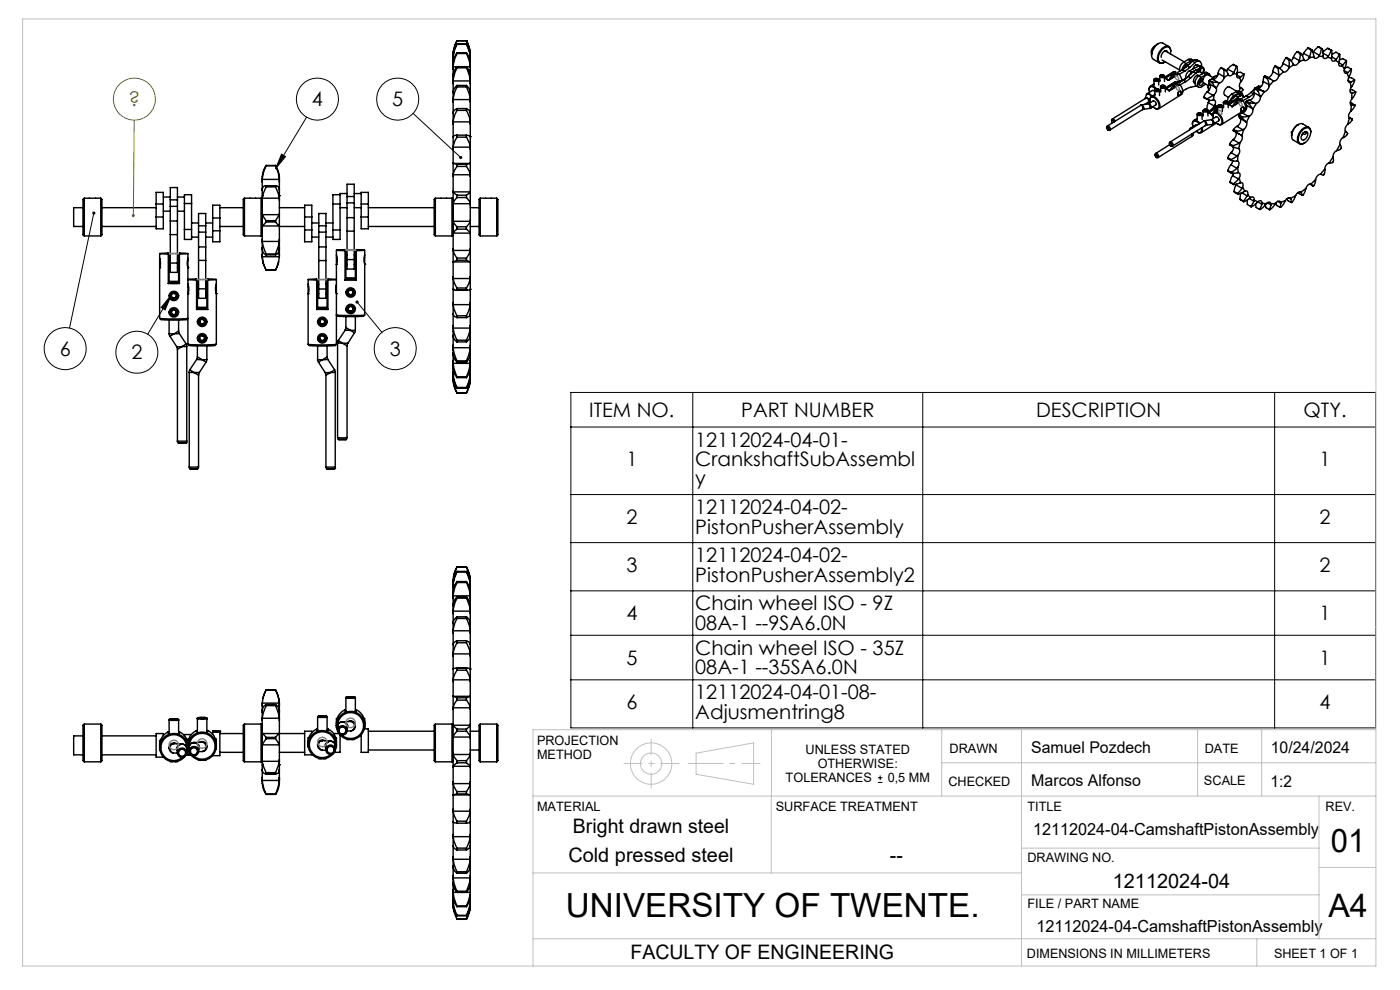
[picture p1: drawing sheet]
<svg xmlns="http://www.w3.org/2000/svg" width="297mm" height="210mm" viewBox="0 0 297 210" stroke-linecap="round" stroke-linejoin="round" font-family="sans-serif">
<defs><g id="words">
<text font-size="7.1" x="120" y="194.5">UNIVERSITY OF TWENTE.</text>
<g font-size="6.9">
<text x="282.3" y="180.7">01</text>
<text x="281.8" y="194.5">A4</text>
</g>
<text font-size="4.2" fill="#808000" x="27.3" y="22.5">?</text>
<g font-size="4.2">
<text x="66.2" y="22.5">4</text>
<text x="83.2" y="22.5">5</text>
<text x="12.7" y="75.4">6</text>
<text x="27.9" y="76.2">2</text>
<text x="82.7" y="75.4">3</text>
<text x="125" y="88.4">ITEM NO.</text>
<text x="157.3" y="88.4">PART NUMBER</text>
<text x="219.8" y="88.4">DESCRIPTION</text>
<text x="276.5" y="88.4">QTY.</text>
<text x="147.5" y="94.7">12112024-04-01-</text>
<text x="132.9" y="98.9">1</text>
<text x="147.5" y="98.9">CrankshaftSubAssembl</text>
<text x="279.9" y="98.9">1</text>
<text x="147.5" y="103">y</text>
<text x="132.9" y="111.1">2</text>
<text x="147.5" y="109.1">12112024-04-02-</text>
<text x="147.5" y="113.2">PistonPusherAssembly</text>
<text x="279.9" y="111.1">2</text>
<text x="147.5" y="119.3">12112024-04-02-</text>
<text x="132.9" y="121.3">3</text>
<text x="147.5" y="123.4">PistonPusherAssembly2</text>
<text x="279.9" y="121.3">2</text>
<text x="132.9" y="131.6">4</text>
<text x="147.5" y="129.5">Chain wheel ISO - 9Z</text>
<text x="279.9" y="131.6">1</text>
<text x="147.5" y="133.6">08A-1 --9SA6.0N</text>
<text x="132.9" y="141">5</text>
<text x="147.5" y="138.9">Chain wheel ISO - 35Z</text>
<text x="147.5" y="143">08A-1 --35SA6.0N</text>
<text x="279.9" y="141">1</text>
<text x="147.5" y="148.4">12112024-04-01-08-</text>
<text x="132.9" y="150.4">6</text>
<text x="147.5" y="152.5">Adjusmentring8</text>
<text x="279.9" y="150.4">4</text>
<text x="121.5" y="176.6">Bright drawn steel</text>
<text x="120.6" y="182.9">Cold pressed steel</text>
<text x="188.8" y="182.9">--</text>
<text x="236.1" y="188.3">12112024-04</text>
<text x="133.8" y="203.4">FACULTY OF ENGINEERING</text>
</g>
<g font-size="3.5">
<text x="219.2" y="177.1">12112024-04-CamshaftPistonAssembly</text>
<text x="219.9" y="197.6">12112024-04-CamshaftPistonAssembly</text>
</g>
<g font-size="3.4">
<text x="218.8" y="159.7">Samuel Pozdech</text>
<text x="269.6" y="159.7">10/24/2024</text>
<text x="218.8" y="166.7">Marcos Alfonso</text>
<text x="269.5" y="166.9">1:2</text>
</g>
<g font-size="2.7">
<text x="113.9" y="158">PROJECTION</text>
<text x="113.9" y="161">METHOD</text>
<text x="170.9" y="159.9">UNLESS STATED</text>
<text x="201.4" y="159.7">DRAWN</text>
<text x="255.6" y="159.6">DATE</text>
<text x="166.7" y="165.9">TOLERANCES</text>
<text x="173.5" y="162.9">OTHERWISE:</text>
<text x="188.3" y="165.9">0,5 MM</text>
<text x="201.2" y="166.6">CHECKED</text>
<text x="255.4" y="166.6">SCALE</text>
<text x="113.9" y="172">MATERIAL</text>
<text x="164.6" y="172">SURFACE TREATMENT</text>
<text x="218" y="172">TITLE</text>
<text x="281.2" y="172">REV.</text>
<text x="218" y="182.9">DRAWING NO.</text>
<text x="218" y="192.7">FILE / PART NAME</text>
<text x="217.9" y="203.2">DIMENSIONS IN MILLIMETERS</text>
<text x="270.3" y="203.2">SHEET 1 OF 1</text>
</g>
</g></defs>
<g fill="none" stroke="#000" stroke-width=".3">
<path d="M96.1 17.7v2M96.1 14.7v1.7M96.1 12.7v1.3M96.1 11.8v1M96.1 11.3v.5M96.1 12.2v.5M96.1 14.2v.5M96.1 17.2v.5M96.1 17.2h3.7M96.1 14.2h3.7M96.1 12.2h.3M96.1 11.3h.1"/>
<path d="M96.3 10.2l-.2 1.6M96.9 18.1v.3M96.9 18.4l-.4 1.1-.4 1.6M96.9 18.1a3.3 3.3 0 0 0-.8 3v.5M96.9 14.4v-.3a4.2 4.2 0 0 0-.8 3v.6M96.9 14.4l-.4 1-.4 1.8M96.9 11.2a4.3 4.3 0 0 0-.8 2.8v.7M96.9 11.2v.2M96.9 11.4l-.4 1-.4 1.8M96.9 9.3a4.9 4.9 0 0 0-.8 3v.4M96.9 9.3v.1M96.9 9.4l-.4 1-.4 1.8"/>
<path d="M96.9 8.6l-.4 1-.4 1.7M96.9 8.6h.1M96.9 8.6l-.5 1.1M96.9 18.4h2.1M96.9 18.1h2.1M96.9 14.4h2.1M96.9 11.4h2.1M96.9 11.2h2.1M96.9 9.4h2.1M96.9 9.3h2.1M96.9 8.6h2.1M99 8.6l.5 1.3"/>
<path d="M99 18.4l.6 1.7 .2 1M99 18.1v.3M99 18.1a3 3 0 0 1 .8 2.8v.7M99 14.4l.6 1.7 .2 1.1M99 14.4v-.3a4.2 4.2 0 0 1 .8 3v.6M99 11.4l.6 1.6 .2 1.2M99 11.2v.2M99 11.2a3.7 3.7 0 0 1 .8 2.4M99 9.4l.6 1.7 .2 1.1M99 9.3v.1M99 9.3a5 5 0 0 1 .8 3v.4M99 8.6l.6 1.6 .2 1.1"/>
<path d="M99 8.6h.1M99.5 12.2h.3M99.6 10.2l.2 1.6M99.7 11.3h.1M99.8 17.2v.5M99.8 17.7v2M99.8 14.2v2.2M99.8 12.2v.5M99.8 12.7v1.3M99.8 11.3v.5M99.8 11.8v1M243.4 19.9l-.2 .2"/>
<path d="M243.4 19.9h.3M243.7 19.9l.3 .2 .1 .5M243.7 19.9l-.5 .2M243.7 19.9l.5 .3v.3M244.8 17v1.1M244.8 17.8l-.7 .5M244.8 16.8a.47 .47 0 0 1 .6-.2 .47 .47 0 0 1 .3 .5 .48 .48 0 0 1-.5 .2 .48 .48 0 0 1-.4-.5zM244.9 16.9a.41 .41 0 0 1 .4-.3 .41 .41 0 0 1 .3 .4l-.3 .1zM245 19.5l-.5-.3-1.1 .7M245 19.2v1.1M245 19a.48 .48 0 0 1 .6-.2 .48 .48 0 0 1 .3 .5 .48 .48 0 0 1-.6 .2 .48 .48 0 0 1-.3-.5zM245 19.1a.41 .41 0 0 1 .5-.2 .41 .41 0 0 1 .3 .3l-.4 .2z"/>
<path d="M245.1 9.8a1.34 1.34 0 0 0-.8 1.6M245.2 18.9a.76 .76 0 0 0-.7-.5 .76 .76 0 0 0-.7 .4l.1 .8M245.3 16.7l-.3 .1v.2l.3 .1M245.3 16.7l.2 .1v.2l-.2 .1M245.3 16.7v.4M245.4 18.9a.94 .94 0 0 0-1.5-.4l-.1 .5M245.5 18.9l.2 .1v.2l-.2 .1M245.5 18.9l-.3 .1v.2l.3 .1M245.5 18.9v.4M245.7 9.3a2.88 2.88 0 0 0-1.4 2.4M245.8 16.9v1.2M246 19.1v1.2"/>
<path d="M246 16.2l.1 1.1M246.1 17l-.3 .2M246.1 16l.3-.1 .5 .1a.48 .48 0 0 1-.3 .5 .48 .48 0 0 1-.6-.3zM246.2 16a.37 .37 0 0 1 .4-.2 .37 .37 0 0 1 .2 .5 .37 .37 0 0 1-.4 .1 .37 .37 0 0 1-.2-.4zM246.2 18.4v1.1M246.2 19.3l-.2 .1M246.3 18.2a.46 .46 0 0 1 .5-.2 .46 .46 0 0 1 .3 .5 .46 .46 0 0 1-.5 .2 .46 .46 0 0 1-.3-.5zM246.3 16l-.1 .1 .2 .2M246.3 16l.1 .3M246.4 16.3h.3M246.5 12.7l3.7 2.1M246.5 18.2h.3"/>
<path d="M246.5 18.2l-.1 .2 .2 .1h.2M246.5 18.2l.1 .3M246.6 15.9l-.3 .1M246.6 15.9l.2 .2-.1 .2M246.6 15.9l.1 .4M246.8 18.2l.2 .1-.2 .2M246.8 18.2v.3M247 16.1l.1 1.2M247.2 10.8l4 2.3M247.2 18.8l.8 .5M247.2 18.4v1.1M247.2 10.8h.1"/>
<path d="M247.4 16.7l.5 .3M247.5 18.9l.6 .4M247.7 11.1v-.1a.54 .54 0 0 0-.5-.3 .54 .54 0 0 0-.5 .4l-.3 .5-.1 .6M247.9 17h.1M247.9 9.9l-1.2-.7a1.75 1.75 0 0 0-2 1.1 1.73 1.73 0 0 0 0 2.3l1.3 .7M248 19.3h.1M248.3 11.4a.93 .93 0 0 0-.1-1.1 .93 .93 0 0 0-1-.3 2.45 2.45 0 0 0-1.2 3.2l.6 .2 .6-.3M248.4 10.9a.92 .92 0 0 0-.6-1.1 .92 .92 0 0 0-1.1 .4 2.52 2.52 0 0 0-.9 3.1l.4 .1 .9-.2M248.7 16l-.7 .9M248.7 16l.4 .3M248.9 18.2l-.7 .9M248.9 18.2l.4 .3"/>
<path d="M249.2 15.2l-2.2 1.2M249.2 15.2h.1M249.2 15.2l-2.2 1.4 .9 .4M249.2 15.2v.5v-.4M249.2 15.2v.1M249.2 15.3l-2 1.3M249.4 17.4l-2.2 1.3M249.4 17.4h.1M249.4 17.4l-2.2 1.4M249.4 17.4v.2M249.4 17.6l-2 1.2M249.4 17.4v.5v-.3"/>
<path d="M249.9 17.2l.3-.1 .2 .2a.44 .44 0 0 0-.5 0 .44 .44 0 0 0-.2 .5zM250 15.7l-2.1 1.3M250 15.7h.1M250.1 15.7l.4 .6 .3 .8M250.1 19.5l.2-.1a.45 .45 0 0 1 .3 .4 .45 .45 0 0 1-.4 .4l-.3-.1zM250.2 17.9a1.65 1.65 0 0 1 .4 2.1l-4.8 3.1M250.2 17.9l-2.2 1.4M250.2 17.9l-2.1 1.4M250.3 17.1h.1M250.4 19.4h.1M250.6 19.6v-.1a.46 .46 0 0 0-.7 0 .46 .46 0 0 0 0 .7h.1M250.9 14.8l.5 .3"/>
<path d="M250.9 14.8l-2.2 1.2M251 17l.6 .3M251 17l-2.1 1.2M251.1 13.2a1.72 1.72 0 0 0-.8 1.9M251.1 13.2l.5 .3M251.2 14.2l-.1 .1M251.4 14l-.3 .5M251.4 14l-.1 .3-.2 .3M251.4 15.1l-1.2 .7M251.5 14l.1 .2M251.6 17.3l-1.3 .7M251.6 16.6l-.8 .5"/>
<path d="M251.6 13.5l-.4 .4-.4 .9M251.9 14l-1 .8M251.9 14l.5 .3M252.1 16.2l-1.1 .8M252.1 12.6l.4-.1 .7 .3-.6 .1M252.1 16.2l.5 .3M252.1 12.6l.5 .3M252.1 12.6l-1 .6M252.1 13.8l-.3-.1-.3 .3-.5 .6M252.3 15.1a1.42 1.42 0 0 0-.7 1.5M252.3 15.1l.5 .2M252.4 14.3l-1 .8"/>
<path d="M252.5 13.4l-.1 .1M252.6 16.5l-1 .8M252.6 12.9l-1 .6M252.7 15.6l-.1 .2M252.8 15.3l-.6 .8M253 13l.5 .3M253 13l-1.1 1M253.2 15.2l.5 .3M253.2 15.2l-1.1 1M253.2 17.3l.3 .2M253.3 15.1l-.5 .2M253.5 12.7l-.5 .3"/>
<path d="M253.5 12.7h.4l.6 .3M253.5 12.7l.5 .3M253.5 13.3l-1.1 1M253.6 14.9l-.4 .3M253.6 14.9h.5l.6 .4M253.6 14.9l.6 .3M253.7 15.5l-1.1 1M253.8 13.8l.4 .2M253.8 18.2l-1.6 .4-1.3 .7M253.9 16l.3 .1M254 16h.1M254 13l-.5 .3"/>
<path d="M254 13a.77 .77 0 0 1 .8 .3 .77 .77 0 0 1 .1 .8M254.2 15.2l-.5 .3M254.2 15l.6-.5a.42 .42 0 0 1 .5 .1 .42 .42 0 0 1 0 .5l-.3 .6v-.2a.59 .59 0 0 0-.8-.3M254.2 14h.4l.6 .3M254.2 14l.6 .3M254.2 14l-1.9 1.1M254.3 14a.61 .61 0 0 0-.7-.3 .61 .61 0 0 0-.4 .6l-.2 .3M254.3 16.1a1.5 1.5 0 0 0-.5 2.1l.5 .3M254.3 16.1l.5 .3M254.4 16a1.02 1.02 0 0 0-1 .5 1.02 1.02 0 0 0 0 1.1h.1M254.4 14.7l-.1 .3M254.5 14.7l-.1 .4"/>
<path d="M254.5 14.7h.1M254.5 14.6l.2 .1-.1 .5M254.6 17.1l-.1 .2M254.7 17l-.3 .4M254.8 14.3h.3l.3 .2v.4l-.2 .6M254.8 16.9a.39 .39 0 0 1 .1 .5 .39 .39 0 0 1-.5 .2M254.8 14.3l-1.2 .6M254.8 16.4a1.45 1.45 0 0 0-.5 2.1h.4l1.1-.7M255.3 16.7a.94 .94 0 0 0-.8 1.4h.3l.5-.5M255.3 15.5l.6-.2 .6 .4M255.3 15.5l.5 .3M255.3 15.5l-1 .6"/>
<path d="M255.4 17.6l1 .6M255.8 15.8a.53 .53 0 0 1 .6-.2 .53 .53 0 0 1 .4 .5M255.8 15.8l-1 .6M256.1 19.5l-.7 1.1M256.1 19.5l1.3 .7M256.5 17.7l-.2 .6 .1 .9M256.5 17.7l-.2 1M256.5 17.2v.4l.1 .2M256.5 17.2l.7 .4M256.6 17l-.1 .2M256.6 17l.7 .5M256.6 17.8a1.31 1.31 0 0 1-.5 1.7"/>
<path d="M256.6 17.8l1.3 .8M257.2 17.6l.7 1M257.2 16.8h-.3l-.3 .2M257.2 16.8l1.3 .8M257.3 17.5l-.1 .1M257.3 17.5l1.2 .1M257.4 16.5l-1-.6a1.14 1.14 0 0 0-1 1.7M257.9 18.6l.1 .1M258 18.7a1.28 1.28 0 0 1-.4 1.4M258.3 16l-.8 .4-.5 .4 .7-.6M258.4 15.5a1.27 1.27 0 0 1-1.2 1.3M258.4 15.5l1.3 .8"/>
<path d="M258.5 17.6h.2M258.7 17.6l-.7 1.1M259 14.4l-.4 .6-.2 .5M259 14.4l.1-.1 .7 .4M259 14.4l.7 .4M259.6 16.5a1.44 1.44 0 0 1-.9 1.1M259.7 16.3l-.1 .2M259.7 14.8v1.5M259.8 14.7l-.1 .1M259.8 14.7l.5 .5 .3 .7M260.5 14.7l-.4 .4M260.5 14.7l1.3 .7"/>
<path d="M260.6 15.9l-1 .6M261.3 20l-.7 .6-.2 .9M261.3 20l.5 .3M261.6 15.6a.64 .64 0 0 1-1 .3M261.6 15.6l.8 .2M261.6 13.7l-.7 .4-.4 .6M261.6 13.7l.8 .4M261.6 13.7l.7 .4M261.8 15.4l-.2 .2M262.3 19.4l.4-.1 .7 .4M262.3 19.4l.5 .3M262.3 19.4l-1 .6"/>
<path d="M262.3 14.1h.1M262.3 14.1l-.5 1.3M262.4 15.8a.46 .46 0 0 0 0 .6 .46 .46 0 0 0 .6 .1M262.4 19.4l-1.6-.9a1.15 1.15 0 0 0-.9 1.7l.7 .5M262.4 15.9l.8 .5M262.4 14.1l.1 .7-.1 1M262.5 15.4l.7-.1 .7 .4M262.6 20l-.5 .3M262.6 20h.5l.6 .3M262.6 20l.6 .3M262.8 19.7h.6l.3 .6M262.8 19.7l-1 .6"/>
<path d="M262.9 20l.4 .1M263 16.5l.2 .9M263 18.4l.5 .4M263 18.6l.2 .1M263.1 18.7h.1M263.1 18.7l-.2 .7M263.2 16.4l-.2 .1M263.2 17.4a1.01 1.01 0 0 0-.1 1.3M263.2 18.7l.4 .1 .1 .2-.4 .6M263.9 15.7v.1a2.32 2.32 0 0 1-.7 1.6M263.9 15.7l-.7 .7M265.4 19.6l-1 .7"/>
<path d="M265.4 19.6l.5 .3M265.9 19.9l-1 .8M266 19l-.1 .1M266.1 19.7a1.36 1.36 0 0 1-1.1 1.5M266.1 19.7l1.2 .7M266.1 19.7l-.2 .2M266.1 18.9l-.7 .7M266.1 18.8v.9M266.1 18.8l.7 .5M266.3 18.7h.5M266.3 18.7l-.2 .1M266.3 18.7l.7 .3"/>
<path d="M266.8 18.7l1.3 .7M266.8 19.3l.5 1.1M267 19l-.2 .3M267 19l1.1 .4M267 18.3l-.5 .3M267 18.3h.5M267 18.3l.4 .2M268 17.3a1.28 1.28 0 0 1-1.2 1.4M268 17.3l1.2 .7M268.1 19.4h.2M268.2 16.3l-.2 1M268.2 16.3l.7 .4"/>
<path d="M268.3 19.4l-.9 1.2M268.4 16.1l.1 .1M268.4 16.1l-.2 .2M268.4 16.1l1.2 .7M268.9 16.7l.3 1.3M268.9 16.7l.2-.2 1 .6M269.2 18.2a1.35 1.35 0 0 1-.9 1.2M269.2 18v.2M270 15.2a1.39 1.39 0 0 1-1 1.2M270 15.2l1.3 .7M270.2 17.2h.1M270.2 17.2l-1 1"/>
<path d="M270.4 14.1l-.4 1.1M270.4 14.1l.2-.1 .7 .3M270.4 14.1l.7 .4M271.1 14.5l.2 1.4M271.3 16.1a1.14 1.14 0 0 1-1.1 1.1M271.3 15.9v.2M271.3 14.3l-.2 .2M271.3 14.3l1 1M272.2 13.4l-.2 .5-.5 .6M272.2 13.4l1.3 .8M272.3 15.3l-1 .8M272.8 12.3l-.6 1.1"/>
<path d="M272.8 12.3l.1-.1 .7 .4M272.8 12.3l.7 .4M273.4 14.4a1.1 1.1 0 0 1-1.1 .9M273.5 12.7v1.5M273.5 14.2l-.1 .2M273.6 12.6l-.1 .1M273.6 12.6l.8 1.1M274.4 12.1l-.5 .8M274.4 12.1l1.3 .8M274.4 13.7l-1 .7M275.1 11l-.7 1.1M275.1 11l.2-.1 .7 .5"/>
<path d="M275.1 11l.7 .4M275.6 13.1a.81 .81 0 0 1-1.2 .6M275.7 12.9l-.1 .2M275.8 11.4l-.1 1.5M276 11.4h-.2M276 11.4l.6 1.3M276.5 11.3l-.2 .5M276.5 11.3l1.3 .8M276.6 12.7l-1 .4M277.5 10.2l-1 1.1M277.5 10.2l.8 .4M277.5 10.2l.7 .4"/>
<path d="M277.7 12.3a.69 .69 0 0 1-1.1 .4M277.8 12.1l-.1 .2M278.2 10.6l-.4 1.5M278.3 10.6h-.1M278.3 10.6l.4 1.5M278.6 11v.1M278.6 11l1.3 .7M278.7 12.1l-1 .2M279.6 9.9l-1 1.1M279.6 9.9l.9 .5M279.6 9.9l.8 .5M279.8 12a.59 .59 0 0 1-.5 .4 .59 .59 0 0 1-.6-.3"/>
<path d="M279.8 12h.9M279.9 11.7l-.1 .3M280.4 10.4l-.5 1.3M280.4 10.4h.1M280.5 10.4l.2 1.6M280.7 12a.5 .5 0 0 0 .4 .4 .5 .5 0 0 0 .5-.3M280.7 11.3l1.1 .6M281.6 12.1l.9 .3M281.7 10.3l-1 .7M281.7 10.3l.8 .4M281.7 10.3l.7 .3M281.8 11.9l-.2 .2"/>
<path d="M282.4 10.6l-.6 1.3M282.4 10.6l.1 .1M282.5 12.4a.45 .45 0 0 0 .2 .6 .45 .45 0 0 0 .6-.2M282.5 10.7v1.7M282.5 12.1l1 .5M283.3 12.8l.7 .5M283.5 12.6l-.2 .2M284 13.3a.48 .48 0 0 0 .1 .6 .48 .48 0 0 0 .6 0M284 13.3l.9 .5M284.1 11.5l-.6 1.1M284.1 11.5l.1 .7-.2 1.1M284.1 11.5l-.7-.4-.8 .5"/>
<path d="M284.2 12.7l.7-.3 .7 .4M284.7 13.9l.5 .7M284.9 13.8l-.2 .1M285.2 15l.7 .4M285.2 14.6a.53 .53 0 0 0-.1 .7 .53 .53 0 0 0 .7 .2M285.3 14.4l.6-.2 .7 .5M285.3 14.4l-.1 .2M285.6 12.8l-.7 1M285.6 12.8v.7l-.3 .9M285.8 15.5l.3 .9M285.9 15.4l-.1 .1M286 17.1l.6 .3"/>
<path d="M286.1 16.4a.61 .61 0 0 0-.2 .7 .61 .61 0 0 0 .5 .4M286.1 16.5h.5l.7 .4M286.4 17.5l.2 1M286.5 19h.4l.7 .5M286.5 19.5l.4 .3M286.6 18.5a.76 .76 0 0 0 .2 1.3M286.6 14.7l-.7 .7M286.6 14.7v.7l-.5 1M286.6 17.4l-.2 .1M286.8 19.8v1.2M286.8 19.8h.1M287.3 16.9l-.7 .5"/>
<path d="M287.3 16.9l-.1 .7-.6 .9M287.6 19.5l-.7 .3M287.6 19.5l-.2 .6-.6 .9M55.6 38.6v1.8M55.6 38.1v.5M55.6 38.1h3.7M56.3 39.4a1.27 1.27 0 0 0-.7 1.7v1.4M56.4 39.4h2.1M56.4 39.4v.2M56.4 39.6l-.8 2.4M56.4 35.1a6.2 6.2 0 0 0-.8 3.3v.2M56.4 35.1v.1"/>
<path d="M56.4 35.2l-.5 1.4-.3 1.5M56.4 39.6h2.1M56.4 35.2h2.1M56.4 35.1h2.1M58.5 39.4v.2M58.5 39.6l.8 2.4M58.5 35.1v.1M58.5 35.1a6.6 6.6 0 0 1 .8 3.5M58.5 35.2l.5 1.3 .3 1.6M58.6 39.4a1.27 1.27 0 0 1 .7 1.7v1.4M59.3 38.1v.5M59.3 38.6v1.8"/>
<path d="M96.1 34.6v2.8M96.1 37.4v3.2M96.1 29v2.6M96.1 31.6v3M96.1 26.3v2.7M96.1 24v2.3M96.1 21.6v2.4M96.1 21.1v.5M96.1 25.9v.4M96.1 29h.1M96.1 31.2v.4M96.1 34.6v.1"/>
<path d="M96.1 37.1v.3M96.1 37.1h3.7M96.1 31.2h3.7M96.1 25.9h3.7M96.1 21.1h3.7M96.2 34.7h3.5l-.7 .1M96.2 34.7l.7 .1M96.9 34.8v.5M96.9 35.3l-.4 .7-.4 1.1M96.9 28.7l-.8 .3M96.9 28.7v.4M96.9 29.1l-.4 .8-.4 1.3"/>
<path d="M96.9 23.4l-.4 .9-.4 1.6M96.9 23a1.02 1.02 0 0 0-.8 1M96.9 23v.4M96.9 34.8h2.1M96.9 35.3h2.1M96.9 28.7h2.1M96.9 29.1h2.1M96.9 23.4h2.1M96.9 23h2.1M99 35.3l.6 1.1 .2 .7M99 34.8v.5M99 29.1l.6 1.3 .2 .8"/>
<path d="M99 28.7v.4M99 28.7l.8 .3M99 23.4l.6 1.5 .2 1M99 23v.4M99 23a.98 .98 0 0 1 .8 1M99.8 37.1v.3M99.8 34.6v2.8M99.8 37.4v3.2M99.8 29h.1M99.8 31.2v.4M99.8 29v2.6M99.8 31.6v3"/>
<path d="M99.8 25.9v.4M99.8 26.3v2.7M99.8 24v2.3M99.8 21.1v.5M99.8 21.6v2.4M99.8 34.6v.1M234.8 27a.32 .32 0 0 1 .4 .1 .32 .32 0 0 1-.1 .5zM234.8 27.1v-.1a.36 .36 0 0 1 .5 0 .36 .36 0 0 1 .1 .4l-.1 .2h-.2M234.9 26.7l-.1 .4M235.1 27.6h.3M235.8 25.6l.1-.2h.2l.3 .4-.3-.3h-.3l.2 .5M235.8 25.6h.1"/>
<path d="M236 25.3l-.2 .3M242 22.3l-7.1 4.4a.56 .56 0 0 1 .5 .3 .56 .56 0 0 1 0 .6M242 22.3h.3M242.2 22.3h-.2M242.2 22.3h.1M242.3 22.3l.1 .9M242.3 22.3l.4 .6-.2 .3M242.4 23.2l-7 4.4M242.5 23.2h-.1M242.9 20.9l-6.9 4.4h.3l.3 .4M243.2 20.1l-.3 .8M243.3 20.8l-.4 .1"/>
<path d="M243.3 20.8l.4 .5-.1 .4M243.3 20.8l.4 .2 .1 .4M243.3 20.8h-.2l-.2 .1M243.6 22l.2 .1M243.6 21.7l-.8 .4M243.6 22l-1.4 .3M243.7 22l1-.6a.6 .6 0 0 1 .5 .9l-1.1 .6M243.7 22l.1 .1M243.7 22h-.1M243.8 21.4l-.2 .3M243.8 22.1l.1 .9M243.8 22.1l.4 .4-.1 .4"/>
<path d="M243.9 21.2a.71 .71 0 0 1 .5-.8 .71 .71 0 0 1 .9 .4 1.91 1.91 0 0 1 .6 2.2l-.3 .1-.6-.1M243.9 21l-.1 .4M243.9 23l-1.4 .2M244.1 21.8l-.1-.2a.65 .65 0 0 1 .2-.9 .65 .65 0 0 1 .9 .2 1.77 1.77 0 0 1 .6 2.1h-.6l-.5-.4M244.1 20.6h.1M244.1 22.9l-.2 .1M245 32.9v-.1a.4 .4 0 0 1 .5 .1 .4 .4 0 0 1 0 .5h-.1M245 32.9h.1M245 20l-.8 .5M245.1 32.7a.4 .4 0 0 1 .4 .3 .4 .4 0 0 1-.1 .4l-.4-.4zM245.2 32.6l-.2 .3M245.2 32.6a.6 .6 0 0 1 .5 .8"/>
<path d="M245.3 33.4h.1M245.4 33.4h.3M248.1 30.4a.35 .35 0 0 1 .5 .1 .35 .35 0 0 1-.1 .5l-.4-.4zM248.1 30.4v-.1a.4 .4 0 0 1 .5 .2 .4 .4 0 0 1-.1 .5h-.1M248.1 30.4v.1M248.1 30.7l-2.9 1.9M248.2 30.1a.58 .58 0 0 1 .6 .9M248.3 30.1l-.2 .3M248.4 30.9v.1M248.4 31h.4M252.4 27.4l-.1 .1M252.6 27.2l-.2 .2"/>
<path d="M252.6 27.2h.3M252.8 28.5v.5M252.8 29l-7.1 4.4M252.9 27.2l-.5 .2M252.9 27.2h.1M252.9 28.4l.1 .3M253 28.7l-.2 .3M253.2 28.2l-.2 .5M254 26.6l-.3-.1-1.1 .7M254 24.2v1.2M254 25.1l-.8 .5M254 24.1a.48 .48 0 0 1 .6-.2 .48 .48 0 0 1 .3 .5 .48 .48 0 0 1-.5 .2 .48 .48 0 0 1-.4-.5z"/>
<path d="M254.1 24.1a.38 .38 0 0 1 .4-.2 .38 .38 0 0 1 .3 .4 .39 .39 0 0 1-.4 .1 .39 .39 0 0 1-.3-.3zM254.2 24.1l.3-.1 .2 .1v.2l-.2 .1-.3-.1zM254.4 26.3a.8 .8 0 0 0-.6-.6 .8 .8 0 0 0-.8 .4l.1 .8M254.5 24v.4M254.6 26.2a.97 .97 0 0 0-1.6-.4v.5M254.8 27.2a.65 .65 0 0 1-.1 .9 .65 .65 0 0 1-.9-.2M255 24.2v1.2M255 27a.7 .7 0 0 1 0 1 .7 .7 0 0 1-1 0M255.2 23.5v1.1M255.2 24.3l-.2 .2M255.3 23.3a.44 .44 0 0 1 .5-.2 .44 .44 0 0 1 .3 .5l-.7 .1-.2-.2zM255.4 20.6v.1l.7 .4"/>
<path d="M255.4 23.3a.36 .36 0 0 1 .4-.2 .36 .36 0 0 1 .2 .4l-.5 .1-.2-.1zM255.4 25.7h.2M255.4 25.7l-7.2 4.4M255.4 20.6l.7 .4M255.6 25.6l-.2 .1M255.6 25.6v.1M255.6 23.3l-.2 .1 .5 .2M255.6 23.3v.3M255.6 25.7l.1 .9M255.6 25.7l.4 .5-.1 .4M255.7 26.6l-6.9 4.4M255.8 23.2l-.2 .1"/>
<path d="M255.8 23.2l.2 .2-.1 .2M255.8 23.2v.4M255.9 26.6h-.2M256.1 21v.1M256.1 21.1l.6 .2 .8-.1M256.2 23.9l.8 .4M256.2 23.5l.1 1.1M256.3 21.8l-.3 1.4M256.3 21.8l1.3 .7M256.5 21.2l-.2 .6M256.5 23.9l.6 .4M256.5 23.5l-.3-.2 .3 .3"/>
<path d="M257 25.4l.2 .1M257 25.4l-1.4 .2M257 24.3l.4-.1-.3 .1M257 24.3h.1M257.1 25.4l.9-.6a.6 .6 0 0 1 .5 .8l-1 .7M257.1 25.4l.1 .1M257.1 25.4h-.1M257.2 25.5l.1 .9M257.2 25.5l.3 .4v.4M257.3 24.6a.65 .65 0 0 1 .3-.7 .65 .65 0 0 1 .8 .1 1.79 1.79 0 0 1 .7 2.4l-.7-.1M257.3 26.4l-1.4 .2M257.4 20.2l-1.3 .8"/>
<path d="M257.4 25.1a.69 .69 0 0 1 0-.9 .69 .69 0 0 1 1 0 1.77 1.77 0 0 1 .7 2.1l-.4 .1-.8-.4M257.5 26.3l-.2 .1M257.5 21.2a.62 .62 0 0 1 .2 1.1M257.6 20.1l-.1 1.1M257.6 20.1l-.2 .1M257.6 22.5l-.5 .7M257.7 22.3l.3 .3M257.7 22.3l-.1 .2M257.9 23.3l-.4 .3-.3 .6M257.9 23.3l.3 .2M258 26.1l-3.2 2M258.3 22.5l-2.1 1.2"/>
<path d="M258.3 22.5v1.2M258.3 22.6l-2.1 1.2M258.3 22.7l-1.9 1.2M258.3 23.1l-.4 .2M258.3 22.4a.47 .47 0 0 1 .6-.2 .47 .47 0 0 1 .3 .4 .48 .48 0 0 1-.5 .2 .48 .48 0 0 1-.4-.4zM258.3 23.4l-.7 .5M258.4 22.4a.39 .39 0 0 1 .5-.2 .39 .39 0 0 1 .3 .4 .38 .38 0 0 1-.5 .1 .38 .38 0 0 1-.3-.3zM258.8 22.3l.2 .1v.2h-.2M258.8 22.3l-.2 .1v.2h.2M258.8 22.3v.3M259.5 21.8l.1 1.1M259.5 22.4l-.2 .1v1.1"/>
<path d="M259.6 22.6l-.3 .2M259.6 21.6a.47 .47 0 0 1 .6-.2 .47 .47 0 0 1 .3 .5 .46 .46 0 0 1-.6 .2 .46 .46 0 0 1-.3-.5zM259.7 21.6a.36 .36 0 0 1 .4-.2 .36 .36 0 0 1 .2 .4 .36 .36 0 0 1-.4 .2 .36 .36 0 0 1-.2-.4zM259.9 21.5h.3M259.9 21.5l-.1 .2 .1 .2M259.9 21.5v.4M260.2 21.8l-.3 .1M260.2 21.5l.1 .2-.1 .1M260.2 21.5v.3M260.5 33.4v.2l.7 .4M260.5 36.2v.1l.7 .5M260.5 33.4l.7 .5"/>
<path d="M260.5 36.2l.7 .4M260.9 30.5l-.1 .2 .7 .4M260.9 22.3l.5 .3M260.9 30.5l.7 .4M260.9 38.6l.8 .5M260.9 38.6l.8 .4M261.1 21.3l-.6 .5 .1 1.1M261.1 21.3l.3 .2M261.1 35l-.6 1.2M261.1 35l1.3 .7M261.2 34l1.3 .2M261.2 32.4l-.7 1"/>
<path d="M261.2 32.4l1.2 .7M261.2 33.9v.1M261.2 36.6v.2M261.5 37.2l-.6 1.4M261.5 37.2l1.2 .8M261.5 31.1l1.3 .4M261.5 34.1l-.4 .9M261.6 30.9l-.1 .2M261.6 29.6l-.7 .9M261.6 29.6l1.3 .8M261.6 27.7l1.3 .8M261.6 27.7l.7 .4"/>
<path d="M261.7 39v.1M261.7 27.5l-.1 .2M261.7 27.5l.7 .4M261.7 31.2l-.1 .6-.4 .6M261.7 36.8l-.2 .4M261.7 20.7l-.1 .1M261.8 20.3l-.6 .6-.2 .5M262.1 20.3l.6 .3M262.1 20.3l-1 1M262.2 28a1.43 1.43 0 0 1-.6 1.6M262.2 39.2l-.4 1.4M262.2 21.6l-.7 .9"/>
<path d="M262.2 39.2l1.3 .8M262.2 21.6l.4 .2M262.3 39.1l-.1 .1M262.3 28.1l1.2 .7M262.4 27.9l-.1 .2M262.4 26.8l-.7 .7M262.4 35.7l-1.2 .9M262.4 20.8l-1.9 1.2M262.4 26.8l1.3 .7M262.4 33.1l-1.2 .8M262.5 34.2a.83 .83 0 0 1 .1 1.3M262.6 35.5l.1 1.1"/>
<path d="M262.6 35.5l-.2 .2M262.6 32.9l-.1 1.3M262.6 32.9l-.2 .2M262.7 36.6a.68 .68 0 0 1 .2 1.2M262.7 36.6l-1.5 .2M262.7 20.8h-.3M262.7 20.8l-2.2 1.3 .9 .5M262.7 20.8v.1M262.7 20.9l-2 1.3M262.7 20.8v.5v-.4M262.7 20.6l-.3 .2M262.7 38l-1 1"/>
<path d="M262.8 24.6l.3 .5M262.8 24.6l.7 .4M262.8 31.5a1.11 1.11 0 0 1-.2 1.4M262.9 37.8l.3 1M262.9 24.4l-.1 .2M262.9 30.4l-1.3 .5M262.9 24.4l.7 .4M262.9 37.8l-.2 .2M263 21.1h.1M263.1 30.2l-.3 1.3M263.1 25.1a1.25 1.25 0 0 1-.7 1.7M263.1 25.1l1.2 .8"/>
<path d="M263.1 30.2l-.2 .2M263.2 20.3l-.5 .3M263.2 20.3a.65 .65 0 0 1 .8 .3M263.2 38.8a.54 .54 0 0 1 .5 .3 .54 .54 0 0 1-.1 .6M263.2 38.8l-1.5 .3M263.2 21l-.5 .2M263.5 28.8a1.26 1.26 0 0 1-.4 1.4M263.5 22.8l.2-.1a.47 .47 0 0 1 .1 .6 .47 .47 0 0 1-.6 .2zM263.5 25l.8 .9M263.5 40l-1 1.1M263.6 24l-.7 .4M263.6 21.3a1.67 1.67 0 0 1 .4 2.1l-4.8 3"/>
<path d="M263.6 24l1.3 .7M263.6 21.3l-2.2 1.3M263.6 21.3h-.2M263.6 39.7l.5 .8M263.6 24.8l-.1 .2M263.6 39.7l-.1 .3M263.7 27.5l-1.3 .4M263.8 22.7h.1M263.9 27.4l-.4 1.4M263.9 27.4l-.2 .1M263.9 23v-.1a.47 .47 0 0 0-.7 0 .47 .47 0 0 0 .1 .7M264.3 22.7l.2-.2-.2 .4"/>
<path d="M264.3 21.7l.1 .6M264.3 21.7l.7 .3M264.3 25.9l.1 .1M264.4 20.3l.5 .4M264.4 20.3l-2.2 1.3M264.4 26a1.41 1.41 0 0 1-.5 1.4M264.4 21.4l-.1 .3M264.4 22.3a1.42 1.42 0 0 1-.8 1.7M264.4 22.3l1.3 .8M264.4 21.4l.7 .4M264.4 23.1l-.2 .1M264.9 24.7l-1.3 .1"/>
<path d="M264.9 20.7l-1.2 .7M265 22l.7 1.1M265 24.7l-.6 1.3M265 21.2l-.6 .2M265 24.7h-.1M265 21.2l1.3 .8M265.1 21.8l-.1 .2M265.1 21.8l1.2 .2M265.7 23.1l.1 .1M265.8 23.2a1.47 1.47 0 0 1-.8 1.5M266.5 21.9l-.7 1.3M266.5 21.9l-.2 .1"/>
<path d="M267.3 20.4l.1 .2M267.4 20.6a1.51 1.51 0 0 1-.9 1.3M274 27.9v.5M274 28.1l.1 .1M275.2 26.6h.1M275.4 26.4a2.75 2.75 0 0 0-1.4 2.4M276.4 27.5a.9 .9 0 0 1 1.1-.4 .9 .9 0 0 1 .6 1 2.49 2.49 0 0 1-2.1 2.4 1.11 1.11 0 0 1-.4-1.7l.3-.7zM276.4 28.2l-.2 .4M276.4 28.2a.57 .57 0 0 1 .9-.2 .57 .57 0 0 1 0 .9 .73 .73 0 0 1-.4 .7 .73 .73 0 0 1-.9-.2v-.4zM276.9 27.9a.33 .33 0 0 1 .1 .4 .33 .33 0 0 1-.3 .2l-.2-.3M277 40l-1 .8M277 40l-.2 .7-.5 .7"/>
<path d="M277.6 27l-1.2-.7a2.07 2.07 0 0 0-2.3 1.9l-.1 .7 .2 .8 1.5 .8M277.9 39.1l.7 .4M278.1 28a.93 .93 0 0 0-.5-1 .93 .93 0 0 0-1.2 .3 2.6 2.6 0 0 0-.9 3.1 .98 .98 0 0 0 1.3-.1M278.1 39l.5 .5M278.1 39a1.1 1.1 0 0 0-1.1 1M278.1 39l.1 .1M279.1 38.1l-1 .9M279.1 38.1l-.1 .6-.4 .8M280.1 37a1.32 1.32 0 0 0-1 1.1M281 35.8l-.9 1.2M281 35.8l.1 .6-.3 .7-.7-.1M282 34.6a1.47 1.47 0 0 0-1 1.2"/>
<path d="M282.8 33.3l-.8 1.3M282.8 33.3v1a.62 .62 0 0 1-.8 .3M283.6 32a1.4 1.4 0 0 0-.8 1.3M284.3 30.6l-.7 1.4M284.3 30.6a.61 .61 0 0 1 .2 .9l-.3 .2-.6 .3M284.9 29.2a1.38 1.38 0 0 0-.6 1.4M285.4 27.8l-.5 1.4M285.4 27.8l.5 .6-.3 .4-.7 .4M285.9 26.4a1.27 1.27 0 0 0-.5 1.4M286.1 24.9l.7 .4M286.2 25l.2 .1M286.2 25l-.3 1.4"/>
<path d="M286.4 25.1l.4 .2M286.5 21.8l.9 .5M286.5 23.6a1.09 1.09 0 0 0-.3 1.4M286.5 22.2l.3 .2M286.7 22.3l-.2 1.3M286.7 22.3l.1 .1M286.8 21a.93 .93 0 0 0-.1 1.3M286.8 25.3l-.2 .5-.7 .6M287.4 22.3l-.6 .1M287.4 22.3v.1a1.93 1.93 0 0 1-.9 1.2M17.6 44.1h-2v3.9h2M17.9 42v8.1"/>
<path d="M17.9 42h3.5M17.9 42l-.3 .3v7.5l.3 .3M17.9 50.1h3.5M21.4 42l.2 .3v7.5l-.2 .3M21.4 42v8.1M21.6 48h11.5M21.6 44.1h11.5M33.1 43.3v-2.5h1.5v2.5M33.1 46v2.5h1.5v-2.5M33.1 43.3h1.5M33.1 46h1.5M33.1 43.3v2.7"/>
<path d="M33.9 56.8h.1M33.9 53.8v3M33.9 56.8v10.7M33.9 54.8v.1a2.62 2.62 0 0 1 0 1.9M34.6 43.3v2.7M34.6 41.8h1.5M34.6 44.8h1.5M35.6 53.7l-1.7 .1 1.7 .1M35.6 53.7l.3 .2v6M35.6 53.9l.3 .2M35.6 53.7v.2M35.7 54v6.1"/>
<path d="M35.9 59.9h2M35.9 59.7h2M35.9 54.8h.2M35.9 56.8h.2M35.9 59.9l-.2 .2M36.1 42.4v1.4M36.1 42.4v-2.6h1.5v2.6M36.1 46.9v2.9M36.1 55.8v2h1.5v-2M36.1 43.8h1.5M36.1 42.4h1.5M36.1 46.9h1.5"/>
<path d="M36.1 43.8v3.1M36.1 49.8v6M36.1 49.8h1.5M36.1 55.8h1.5M37.6 42.4v1.4M37.6 46.9v2.9M37.6 43.8v3.1M37.6 49.8v6M37.6 54.8h.3M37.6 56.8h.3M37.6 41.8h1.5M37.6 44.8h1.5"/>
<path d="M37.9 59.9l.2 .2M38.1 54v6.1M38.1 53.7l1.8 .1-1.8 .1M38.1 53.7l-.2 .2v6M38.1 53.9l-.2 .2M38.1 53.7v.2M39.1 48.7v2.1h1.5v-2.1M39.1 43.2v-1.9h1.5v1.9M39.1 48.7h1.5M39.1 43.2h1.5M39.1 43.2v5.5M39.9 56.8h.1"/>
<path d="M39.9 53.8v3M39.9 54.8l-.2 .6 .2 1.4M39.9 56.8v3.5M40.6 50.3h1.5M40.6 47.3h1.5M40.6 43.2v5.5M41.6 59.2l-1.7 .1 1.7 .1M41.6 59.2l.3 .2v6M41.6 59.4l.3 .2M41.6 59.2v.2M41.7 59.5v6.1M42.1 47.9v1.3"/>
<path d="M42.1 47.9v-2.6h1.5v2.6M42.1 52.4v2.8M42.1 49.2v3.2M42.1 55.2v6.1M42.1 55.2h1.5M42.1 49.2h1.5M42.1 47.9h1.5M42.1 52.4h1.5M43.6 47.9v1.3M43.6 52.4v2.8M43.6 50.3h1.5M43.6 47.3h1.5"/>
<path d="M43.6 49.2v3.2M43.6 55.2v6.1M44.1 59.5v6.1M44.1 59.2l1.8 .1-1.8 .1M44.1 59.2l-.2 .2v6M44.1 59.4l-.2 .2M44.1 59.2v.2M45.1 46.2v-2.7h1.5v2.7M45.1 49v2.3h1.5v-2.3M45.1 46.2v2.8M45.1 46.2h1.5M45.1 49h1.5"/>
<path d="M45.9 59.3v1M46.6 46.2v2.8M46.6 48h5M46.6 44.1h5M51.9 42v8.1M51.9 42h3.5M51.9 42l-.3 .3v7.5l.3 .3M51.9 50.1h3.5M55.4 42l.2 .3v7.5l-.2 .3M55.4 42v8.1M55.6 53.9l.2 2M55.6 45.4v2.6"/>
<path d="M55.6 45.4v.1M55.6 45.5l.8 1.3M55.6 50.8v.4M55.6 48v2.8M55.6 42.5v2.9M55.6 51.2l.8 2.7M55.6 50.8v1a2.95 2.95 0 0 0 .6 2.1l.2 .2M55.6 53.9v.6M55.6 52.4v1.5M55.6 54.5l.3 1.5 .5 1.2M55.6 41.5h.1M55.6 42v.5"/>
<path d="M55.6 47.9v.1M55.6 42h3.7M55.6 47.9h3.7M55.6 45.5h3.7M55.6 51.2h3.7M55.6 54.5h3.7M55.8 55.9l.6 1.4M56.4 46.8v.3M56.4 47.1l-.8 .8M56.4 53.9v.2M56.4 57.2v.1M56.4 54.1h2.1"/>
<path d="M56.4 47.1h2.1M56.4 46.8h2.1M56.4 53.9h2.1M56.4 57.2h2.1M56.4 57.3h2.1M58.5 46.8v.3M58.5 47.1l.8 .8M58.5 53.9v.2M58.5 57.2v.1M59 55.9l-.5 1.4M59.1 55.5v.4M59.3 45.5l-.8 1.3"/>
<path d="M59.3 45.4v2.6M59.3 47.9v.1M59.3 42v.5M59.3 48v2.8M59.3 42.5v2.9M59.3 51.2l-.8 2.7M59.3 50.8v1a2.95 2.95 0 0 1-.6 2.1l-.2 .2M59.3 52.4v1.5M59.3 54.5l-.3 1.4-.5 1.3M59.3 53.9v.3M59.3 41.5h.1M59.3 45.4v.1"/>
<path d="M59.3 50.8v.4M59.3 53.9v.6M59.3 48h5.3M59.3 44.1h5.3M64.6 46v-2.5h1.5v2.5M64.6 48.8v2.5h1.5v-2.5M64.6 48.8h1.5M64.6 46h1.5M64.6 46v2.8M65.4 59.3v1M66.1 50.3h1.5M66.1 47.3h1.5"/>
<path d="M66.1 46v2.8M67.1 59.2l-1.7 .1 1.7 .1M67.1 59.2l.3 .2v6M67.1 59.4l.3 .2M67.1 59.2v.2M67.2 59.5v6.1M67.6 47.9v1.3M67.6 47.9v-2.6h1.5v2.6M67.6 52.4v2.9M67.6 49.2h1.5M67.6 47.9h1.5M67.6 52.4h1.5"/>
<path d="M67.6 49.2v3.2M67.6 55.3v6M67.6 55.3h1.5M69.1 47.9v1.3M69.1 52.4v2.9M69.1 49.2v3.2M69.1 55.3v6M69.1 50.3h1.5M69.1 47.3h1.5M69.6 59.5v6.1M69.6 59.2l1.8 .1-1.8 .1M69.6 59.2l-.2 .2v6"/>
<path d="M69.6 59.4l-.2 .2M69.6 59.2v.2M70.6 48.8v2h1.5v-2M70.6 43.3h1.5M70.6 48.8h1.5M70.6 43.3v5.5M71.4 56.1h.1M71.4 54.1v2M71.4 53.1v1M71.4 56.1v16.9M71.4 54.1v.1a2.67 2.67 0 0 1 0 1.9M72.1 41.3h-1.5v2"/>
<path d="M72.1 44.1h1.5M72.1 44.1v4.7M73.1 52.9l-1.7 .2 1.7 .1M73.1 52.9l.3 .3v6l-.2 .2M73.1 53.2l.1 .1M73.1 52.9v.3M73.2 59.4h2.4M73.2 53.3v6.1M73.2 53.3l.2 .1M73.4 59.2h2M73.4 59h2M73.4 54.1h.2"/>
<path d="M73.4 56.1h.2M73.6 41.7v1.3M73.6 41.7v-2.6h1.5v2.6M73.6 46.2v2.8M73.6 55.1v2h1.5v-2M73.6 41.1h-1.5v3M73.6 43v3.2M73.6 49v6.1M73.6 43h1.5M73.6 41.7h1.5M73.6 46.2h1.5M73.6 49h1.5"/>
<path d="M73.6 55.1h1.5M75.1 41.7v1.3M75.1 46.2v2.8M75.1 54.1h.3M75.1 56.1h.3M75.1 44.1h1.5M75.1 41.1h1.5M75.1 43v3.2M75.1 49v6.1M75.6 53.3v6.1M75.6 52.9l1.8 .2-1.8 .1M75.6 52.9l-.2 .3v6l.2 .2"/>
<path d="M75.6 53.2l-.2 .2M75.6 52.9v.3M76.6 41.1v3M76.6 46v2.5h1.5v-2.5M76.6 41.1v-.3h1.5v2.5M76.6 43.3h1.5M76.6 46h1.5M76.6 44.1v1.9M77.4 56.1h.1M77.4 54.1v2M77.4 54.1l-.2 .6 .2 1.4M77.4 53.1v1"/>
<path d="M77.4 56.1v10.7M78.1 48h14M78.1 44.1h14M78.1 43.3v2.7M92.4 42v8.1M92.4 42l-.3 .3v7.5l.3 .3M92.4 42h3.5M92.4 50.1h3.5M95.9 42l.2 .3v7.5l-.2 .3M95.9 42v8.1M96.1 46.7v.2M96.1 46.9l.8 1.2"/>
<path d="M96.1 46.7v2.9M96.1 40.7l.8 .7M96.1 40.6v2.9M96.1 52.8v.3M96.1 53.1l.2 .6 .6 1M96.1 52.8v2.9M96.1 43.5v3.2M96.1 49.6v3.2M96.1 58.7v.4M96.1 59.1l.2 .8 .6 1.2M96.1 58.7v2.7M96.1 55.7v3"/>
<path d="M96.1 40.6v.1M96.1 43.2v.3M96.1 49.5v.1M96.1 55.6v.1M96.1 46.9h3.7M96.1 49.5h3.7M96.1 43.2h3.7M96.1 40.7h3.7M96.1 53.1h3.7M96.1 55.6h3.7M96.1 59.1h3.7M96.9 48.1v.5"/>
<path d="M96.9 48.6l-.8 .9M96.9 41.4v.5M96.9 41.9l-.4 .5-.4 .8M96.9 54.7v.5M96.9 55.2l-.8 .4M96.9 48.1h2.1M96.9 48.6h2.1M96.9 41.4h2.1M96.9 41.9h2.1M96.9 54.7h2.1M96.9 55.2h2.1M99 48.6l.8 .9"/>
<path d="M99 48.1v.5M99 41.9l.6 .8 .2 .5M99 41.4v.5M99 55.2l.8 .4M99 54.7v.5M99.8 46.9l-.8 1.2M99.8 49.5v.1M99.8 46.7v2.9M99.8 40.7l-.8 .7M99.8 43.2v.3M99.8 40.6v2.9M99.8 55.6v.1"/>
<path d="M99.8 53.1l-.8 1.6M99.8 52.8v2.9M99.8 43.5v3.2M99.8 49.6v3.2M99.8 59.1l-.8 2M99.8 58.7v2.7M99.8 55.7v3M99.8 40.6v.1M99.8 46.7v.2M99.8 52.8v.3M99.8 58.7v.4M99.8 48h1.8"/>
<path d="M99.8 44.1h1.8M101.9 42v8.1M101.9 42h3.5M101.9 42l-.3 .3v7.5l.3 .3M101.9 50.1h3.5M105.4 42l.2 .3v7.5l-.2 .3M105.4 42v8.1M261.8 40.6l.8 .6M261.8 40.6l.7 .5M262.5 41.1l.1 .1M263 42.3l.8 .5M263 42.3l.8 .4"/>
<path d="M263.2 41l-.2 1.3M263.5 40.9l1.1 .6M263.8 42.7v.1M264.1 40.5a.5 .5 0 0 1 .6 .2 .5 .5 0 0 1 0 .6M264.1 40.5l-1.5 .7M264.6 41.5l-.8 1.2M264.6 42.4v1l.7 .4M264.7 41.3l.6 .6M264.7 41.3l-.1 .2M265 42.1l1 .6M265.3 41.9a.48 .48 0 0 1 .6-.1 .48 .48 0 0 1 .2 .6M265.3 41.9l-1.5 .9"/>
<path d="M266 42.7l-.7 1.1M266.1 42.4l.7 .4M266.1 42.4l-.1 .3M266.4 43.2l.1 .8 .7 .4M266.8 42.8l.9 .5M266.8 42.8a.47 .47 0 0 1 .6-.2 .47 .47 0 0 1 .3 .5M266.8 42.8l-1.1 .9-.4 .1M267.7 43.3l-.5 1.1M267.7 43.1l.9 .1M267.7 43.1v.2M268.4 43.5l-.8 .8-.4 .1M268.4 43.5l.2 .6 .7 .4"/>
<path d="M268.6 43.2a.53 .53 0 0 1 .5-.4 .53 .53 0 0 1 .5 .4M268.6 43.2l-.2 .3M268.9 43l.7 .5M269.6 43.5l-.3 1M269.6 43.2v.3M270.6 43.1l-1 .1M270.6 43.1l-.5 .7-.8 .7M270.6 43.1l.3 .5 .7 .4M271 42.7l.7 .4M271.7 42.9a.64 .64 0 0 0-1.1 .2M271.7 42.9v.2M271.7 43.1l-.1 .9"/>
<path d="M272.7 42.6l-1 .3M272.7 42.6l-.7 1.1-.4 .3M272.9 42.2l.3 .4 .7 .4M273.4 41.9l.5 .3M273.8 42.1a.71 .71 0 0 0-1.1 .5M273.8 42.1l.1 .1M273.9 42.2v.8M274.8 41.5l-1 .6M274.8 41.5l-.5 1.2-.4 .3M275.4 40.8l.9 .6M275.7 40.7l.4 .2M276 40.8a.89 .89 0 0 0-1.2 .7"/>
<path d="M276 40.8l.1 .1M276.1 40.9l.2 .5M33.9 67.5h6l-.3 .3-1.7 .1-3.6-.1zM35.7 60.1h2.4M35.9 70.8l.2 .5M35.9 70.8h1M35.9 62.6v.2M35.9 66.1v.2M35.9 67.9v2.9M36.1 71.3l1.4 2.2M36.3 62.6l.2 .5M36.3 66.4l.5 .4"/>
<path d="M36.5 63.1v.1M36.5 63.1l.5 .2M36.5 63.2l.5 .1M36.8 66.8h.1M36.9 70.8l-.8 .5M37.3 66.7l-.5 .1M37.3 66.6v.1M37.3 66.6l-.5 .2M37.4 62.9l-.1-.5-.6-.2-.4 .4 .2 .6M37.4 62.9l-.4 .4M37.4 66.1l-.1 .6M37.4 66.1l-.4-.4-.5 .2-.2 .5"/>
<path d="M37.4 66.1l-.1 .5M37.5 73.5l.1 .6M37.5 73.5h1.1M37.6 74.1v19.4M37.9 70.2l.1 .5M37.9 70.2l-1 .6M37.9 62.6v.2M37.9 66.1v.2M37.9 67.9v2.3M38 70.7l-1.1 .1M38 70.7l1.5 2.2M38.6 73.5l-1 .6"/>
<path d="M39.5 72.9l.1 .6M39.5 72.9l-.9 .6M39.6 73.5h-1M39.6 73.5v20M39.9 62.3h.1M39.9 60.3v2M39.9 73l2.3 .2 3.7-.2M39.9 62.3v10.7M39.9 60.3l.1 1.3-.1 .7M39.9 73l.3 .3 .7 .1 4.5-.1 .5-.3M40.1 79h1M40.1 79v20.1"/>
<path d="M40.3 78.4l-.2 .6M40.3 78.4l.8 .6M41.1 79h1.2M41.1 79l1 .5v19.6h-2M41.7 65.6h2.4M41.9 75.7l-.2 .5M41.9 65.4h2M41.9 65.2h2M41.9 75.7l1 .6M41.9 68.1v.2M41.9 71.6v.1M41.9 73.4v2.3"/>
<path d="M41.9 60.3h.2M41.9 62.3h.2M41.9 65.4l-.2 .2M42.1 61.3v2h1.5v-2M42.1 61.3h1.5M42.3 79l-.1 .5M42.3 68.1l.4-.4 .6 .1 .2 .6-.4 .4M42.3 68.1l.2 .6M42.3 68.1l.2 .5M42.3 71.9l.5 .4M42.5 68.7l.6 .1M42.5 68.6v.1"/>
<path d="M42.5 68.6l.6 .2M42.8 72.3h.1M42.9 76.3l-1.2-.1-1.4 2.2M42.9 76.3l.8 .5M43.1 68.8h.1M43.3 72.2l-.5 .1M43.3 72.1v.1M43.3 72.1l-.5 .2M43.4 68.4l-.3 .4M43.4 71.6l-.4-.4-.5 .2-.2 .5M43.4 71.6l-.1 .6M43.4 71.6l-.1 .5"/>
<path d="M43.6 60.3h.3M43.6 62.3h.3M43.7 76.8l-1.4 2.2M43.9 76.3l-.2 .5M43.9 76.3h-1M43.9 68.1v.2M43.9 71.6v.1M43.9 73.4v2.9M43.9 65.4l.2 .2M45.9 60.3l-.2 1.3 .2 .7M45.9 62.3h.1M45.9 60.3v2"/>
<path d="M45.9 62.3v10.7M65.4 62.3h.1M65.4 60.3v2M65.4 60.3v.1a2.62 2.62 0 0 1 0 1.9M65.4 73l1.7 .2 4.3-.2M65.4 73.1l.4 .2 2 .1 3.1-.1 .5-.2M65.4 62.3v10.7M67.2 65.6h2.4M67.4 76.3l.2 .5M67.4 65.4h2M67.4 65.2h2M67.4 76.3h1"/>
<path d="M67.4 68.1v.2M67.4 71.6v.2M67.4 73.4v2.9M67.4 60.3h.2M67.4 62.3h.2M67.4 65.4l-.2 .2M67.6 76.8l1.4 2.2M67.6 61.3v2h1.5v-2M67.6 61.3h1.5M67.8 68.1l.2 .5M67.8 71.9l.5 .4M68 68.6l.5 .2"/>
<path d="M68 68.7l.5 .1M68 68.6v.1M68.3 72.3h.1M68.4 76.3l-.8 .5M68.8 72.2l-.5 .1M68.8 72.1v.1M68.8 72.1l-.5 .2M68.9 68.4l-.1-.6-.6-.1-.4 .4 .2 .6M68.9 68.4l-.4 .4M68.9 71.6l-.1 .6M68.9 71.6l-.4-.4-.6 .2-.1 .5 .5 .4M68.9 71.6l-.1 .5"/>
<path d="M69 79l.1 .6M69 79h1.1M69.1 79.6v19.5M69.1 60.3h.3M69.1 62.3h.3M69.4 75.7l.1 .5M69.4 75.7l-1 .6M69.4 68.1v.2M69.4 71.6v.2M69.4 73.4v2.3M69.4 65.4l.2 .2M69.5 76.2l-1.1 .1"/>
<path d="M69.5 76.2l1.5 2.2M70.1 79l-1 .6M71 78.4l.1 .6M71 78.4l-.9 .6M71.1 79h-1M71.1 79v20.1M71.4 62.3h.1M71.4 66.8l2.8 .1 3.2-.1-.3 .3-1.2 .1-3.8-.1h-.4zM71.4 60.3l-.2 .6 .2 1.4M71.6 72.8h1M71.6 72.8v20h2M71.8 72.2l-.2 .6"/>
<path d="M71.8 72.2l.8 .6M72.6 72.8h1.2M72.6 72.8l1 .5M73.4 69.5l-.2 .5M73.4 69.5l1 .6M73.4 61.9v.1M73.4 65.4v.1M73.4 67.2v2.3M73.6 73.3v19.5M73.8 72.8l-.2 .5M73.8 61.9l.2 .5M73.8 65.7l.2-.6 .5-.1 .4 .4-.1 .6"/>
<path d="M73.8 65.7l.5 .4M74 62.4v.1M74 62.5l-.2-.6 .4-.4 .6 .1 .1 .6-.4 .4M74 62.5l.5 .1M74 62.4l.5 .1M74.3 66.1h.1M74.4 70.1l-1.2-.1-1.4 2.2M74.4 70.1l.8 .5M74.5 62.5v.1M74.8 66l-.5 .1M74.8 65.9v.1M74.8 65.9l-.5 .2"/>
<path d="M74.9 62.2l-.4 .3M74.9 65.4l-.1 .5M75.2 70.6l-1.4 2.2M75.4 70.1l-.2 .5M75.4 70.1h-1M75.4 61.9v.1M75.4 65.4v.1M75.4 67.2v2.9M96.1 61.4h.1M96.1 66.6l.4 .6 .4 .2M96.1 64.2v.4M96.1 64.6l.2 .9 .6 1.5"/>
<path d="M96.1 64.2v2.4M96.1 61.4v2.8M96.1 69.1v.5M96.1 66.6v2.5M96.1 69.6l.2 1 .6 1.6M96.1 69.1v.8a4 4 0 0 0 .4 2.2l.4 .4M96.1 73.2v.6M96.1 71.1v2.1M96.1 73.8l.2 1.1 .6 1.6M96.1 73.2v.9a3.6 3.6 0 0 0 .8 2.7M96.1 76.5v.6M96.1 74.8v1.7"/>
<path d="M96.1 76.5v.7a4.7 4.7 0 0 0 .8 2.9M96.1 77.1l.2 1.1 .6 1.7M96.1 78.8v.6M96.1 77.4v1.4M96.1 79.4l.2 1.1 .6 1.7M96.1 78.8v.4a5.7 5.7 0 0 0 .8 3.1M96.1 79v1.1M96.1 78.8v.5M96.1 77v.3M96.1 74.1v.2M96.1 70.3v.1M96.1 64.6h3.7"/>
<path d="M96.1 69.6h3.7M96.1 73.8h3.7M96.1 77.1h3.7M96.1 79.4h.4M96.8 61.6h2.3M96.9 61.1v.5l-.8-.2M96.9 67v.4M96.9 72.2v.3M96.9 76.5v.3M96.9 79.9v.2M96.9 61.1h2.1M96.9 67h2.1"/>
<path d="M96.9 67.4h2.1M96.9 72.2h2.1M96.9 72.5h2.1M96.9 76.5h2.1M96.9 76.8h2.1M96.9 79.9h2.1M99 61.1v.5l.8-.2M99 67v.4M99 72.2v.3M99 76.5v.3M99 79.9v.2M99.4 79.4h.4"/>
<path d="M99.8 61.4h.1M99.8 66.6v.1a.95 .95 0 0 1-.8 .7M99.8 64.6l-.8 2.4M99.8 64.2v2.4M99.8 61.4v2.8M99.8 66.6v2.5M99.8 69.1v1.1a2.41 2.41 0 0 1-.8 2.3M99.8 69.6l-.4 1.6-.4 1M99.8 71.1v2.1M99.8 73.2v.9a3.6 3.6 0 0 1-.8 2.7M99.8 73.8l-.4 1.7-.4 1M99.8 74.8v1.7"/>
<path d="M99.8 76.5v.8a4 4 0 0 1-.8 2.8M99.8 77.1l-.4 1.7-.4 1.1M99.8 77.4v1.4M99.8 78.8v.8a4.4 4.4 0 0 1-.8 2.7M99.8 79.4l-.4 1.8-.4 1M99.8 79v1.1M99.8 78.8v.5M99.8 74.1v.2M99.8 64.2v.4M99.8 69.1v.5M99.8 70.3v.1M99.8 73.2v.6"/>
<path d="M99.8 76.5v.6M99.8 78.8v.6M37.6 93.5l.2 .4M37.6 93.5h2M37.8 93.9l.5 .1 1.2-.1M37.8 93.9h1.7M39.5 93.9h.1M39.6 93.5l-.1 .4M40.1 99.1l.2 .3M40.3 99.4h1.7M42.1 99l-.1 .4M69.1 99.1l.2 .3"/>
<path d="M69.1 99.1h2M69.3 99.4l.5 .1 1.2-.1M69.3 99.4h1.7M71 99.4h.1M71.1 99.1l-.1 .3M71.6 92.8l.2 .4M71.8 93.2h1.7M73.6 92.8l-.1 .4M96.1 80.1v.5M96.1 80.6l.2 1.1 .6 1.6M96.1 80.1v.2a5.5 5.5 0 0 0 .8 3.1M96.1 80.6h.1"/>
<path d="M96.9 82.2v.1M96.9 83.3v.1M96.9 80.1h2.1M96.9 82.2h2.1M96.9 82.3h2.1M96.9 83.3h2.1M96.9 83.4h2.1M99 82.2v.1M99 83.3v.1M99.7 80.6h.1M99.8 80.1v.2a5.2 5.2 0 0 1-.8 3.1M99.8 80.6l-.4 1.7-.4 1"/>
<path d="M99.8 80.1v.5M96.1 139.2v2.7M96.1 136.7v2.5M96.1 134.3v2.4M96.1 130.2v2.1M96.1 127v1.7M96.1 124.7v1.4M96.1 123.5v1.1M96.1 122.9v.6M96.1 126.5v.3M96.1 129.6v.1M96.1 123v.5"/>
<path d="M96.1 124.2v.5M96.1 126.4v.6M96.1 129.6v.6M96.1 133.6h.1M96.1 133.8v.5M96.1 138.7v.5M96.1 138.7h3.7M96.1 133.8h3.7M96.1 129.6h3.7M96.1 126.4h3.7M96.1 124.2h.4M96.1 123h.1"/>
<path d="M96.9 136.3l-.4 1-.4 1.4M96.9 135.9l-.6 .4-.2 .4M96.9 135.9v.4M96.9 130.8a2.99 2.99 0 0 0-.8 3v.5M96.9 130.8v.4M96.9 131.2l-.4 1-.4 1.6M96.9 126.6v.3M96.9 126.9l-.4 1-.4 1.7M96.9 126.6a4.1 4.1 0 0 0-.8 3.1v.5M96.9 123.4v.2M96.9 123.6l-.4 1-.4 1.8M96.9 123.4a4.3 4.3 0 0 0-.8 2.9v.7"/>
<path d="M96.9 121.2v.1M96.9 121.3l-.4 1.1-.4 1.8M96.9 121.2a4.7 4.7 0 0 0-.8 2.9v.6M96.9 120.3l-.4 1-.4 1.7M96.9 120.3l-.7 2.1M96.9 120.3h.1M96.9 136.3h2.1M96.9 135.9h2.1M96.9 131.2h2.1M96.9 130.8h2.1M96.9 126.9h2.1M96.9 126.6h2.1"/>
<path d="M96.9 123.6h2.1M96.9 123.4h2.1M96.9 121.3h2.1M96.9 121.2h2.1M96.9 120.3h2.1M99 136.3l.6 1.5 .2 .9M99 135.9v.4M99 135.9a.88 .88 0 0 1 .8 .8M99 131.2l.6 1.6 .2 1M99 130.8v.4M99 130.8a2.72 2.72 0 0 1 .8 2.7v.8M99 126.9l.6 1.6 .2 1.1"/>
<path d="M99 126.6v.3M99 126.6a3.9 3.9 0 0 1 .8 2.9v.7M99 123.6l.6 1.7 .2 1.1M99 123.4v.2M99 123.4a5 5 0 0 1 .8 3.1v.5M99 121.3l.6 1.7 .2 1.2M99 121.2v.1M99 121.2a4.8 4.8 0 0 1 .8 3v.5M99 120.3l.6 1.6 .2 1.1M99 120.3h.1M99 120.3a5.5 5.5 0 0 1 .8 3.1v.1M99.4 124.2h.4"/>
<path d="M99.7 123h.1M99.8 138.7v.5M99.8 139.2v2.7M99.8 136.7v2.5M99.8 133.8v.5M99.8 134.3v2.4M99.8 129.6v.6M99.8 130.2v2.1M99.8 126.4v.6M99.8 127v1.7M99.8 124.2v.5M99.8 124.7v1.4"/>
<path d="M99.8 123v.5M99.8 123.5v1.1M99.8 129.6v.1M99.8 133.6h.1M17.6 156.1h-2v4h2M17.9 153.6v8M17.9 153.6l-.3 .2v7.6l.3 .2M17.9 153.6h3.5M21.4 153.6v8M21.4 153.6l.2 .2v7.5M21.6 156.1h11.5M33.9 158.6v.5"/>
<path d="M33.9 158.6a3 3 0 0 1 3.6-3 3 3 0 0 1 2.1 4.2h.7M33.9 158.6a3 3 0 0 0 1.9 2.8 3 3 0 0 0 3.4-.9M33.9 158.1v.5M34 157.1h-.1v1M34 157.1l-.1 1M34.6 156v-.4h-1.5v5h1.5M35.7 155.2l-.1 .1a3.3 3.3 0 0 0-1.6 1.8M35.7 155.2l.2 .3h-.2zM35.9 158.7a1.03 1.03 0 0 0 .9 1M35.9 152.6h.2M35.9 152.6v3.1M36.1 152.5h1.6z"/>
<path d="M36.1 152.7l1.6-.1zM36.1 152.7l-.2 .1h2l-.2-.1M36.1 152.5l-.2 .1M36.3 152.5h1.1zM36.3 152.7l1.1-.1zM36.5 152.6v.1M36.7 152.5h.1M36.8 159.7l.8 .1M36.9 157.7a1.03 1.03 0 0 0-.9 1 1.03 1.03 0 0 0 .8 1M36.9 157.7a.96 .96 0 0 0-1 1M36.9 157.7h.1M37 157.7l1.7 .2"/>
<path d="M37 152.6v.1M37.3 152.5h.1M37.4 157.8a1.01 1.01 0 0 0-1-.1 1.01 1.01 0 0 0-.5 1M37.7 152.6h.2M37.7 152.5l.2 .1M37.9 152.6h.1M37.9 152.6v3.1M38.1 155.2v.1a3.1 3.1 0 0 1 1.6 1.8h.2M38.1 155.2v.3h-.2zM38.6 157.9a1.02 1.02 0 0 0-1 1v.8M38.6 157.9a.95 .95 0 0 1 1 .9M38.6 157.9a.98 .98 0 0 0-.9 .4 .98 .98 0 0 0-.1 1"/>
<path d="M38.6 157.9h.1M38.7 157.9a.96 .96 0 0 1 .9 .9M39.6 158.7a2.75 2.75 0 0 0-3.3-2.8 2.75 2.75 0 0 0-1.9 3.9 2.75 2.75 0 0 0 4.3 .8M39.6 158.8v.9M39.7 157.1l.2 1M39.9 158.8l-.1 .3M39.9 158.3v.5M39.9 158.3a3 3 0 0 1 3.9-2.9 3 3 0 0 1 1.5 4.6 3 3 0 0 1-4.8 .1h-1M39.9 158.3l.2 1.2M39.9 158.8h.1M39.9 157.9v.4M40 156.8h-.1v1.1"/>
<path d="M40 156.8l-.1 1.1M40.1 158.4a2.74 2.74 0 0 1 3.4-2.8 2.74 2.74 0 0 1 1.8 4 2.74 2.74 0 0 1-4.3 .7M40.1 158.5v.8M40.6 155.8h-1.5v.2M41.1 157.5a.97 .97 0 0 0-1 1M41.1 157.5h.1M41.1 157.5a1.02 1.02 0 0 1 1 1v.8M41.1 157.5a1.02 1.02 0 0 0-1 1M41.1 157.5a.99 .99 0 0 1 1 .4 .99 .99 0 0 1 0 1.1M41.7 155h-.1a3.1 3.1 0 0 0-1.6 1.8M41.7 155l.2 .1-.2 .1zM41.9 152.3l.2 .1"/>
<path d="M41.9 152.5h.1M41.9 152.3v3.1M42.1 152.2h1.6zM42.1 152.4h1.6zM42.1 152.2l-.2 .1M42.1 152.4l-.2 .1M42.3 152.2h1.2zM42.4 157.4a1.02 1.02 0 0 1 1.5 1M42.5 152.4h.1M42.7 152.2v.1M42.8 152.4h-.5h1.1h-.1M42.8 157.4h.1"/>
<path d="M42.8 157.4l-1.7 .1M42.9 157.4a1.01 1.01 0 0 1 .8 1 1.01 1.01 0 0 1-.8 1M42.9 157.4a.95 .95 0 0 1 1 1M42.9 159.4h-.8M43 152.4h.1M43.3 152.2v.1M43.7 152.2l.2 .1M43.9 158.4a1.03 1.03 0 0 1-1 1M43.9 152.3l-.2 .1 .2 .1h-2M43.9 152.3v3.1M43.9 155.1l.2-.1v.2zM44.1 155a3.1 3.1 0 0 1 1.6 1.8"/>
<path d="M45.1 155.3v.4M45.1 155.1h.1M45.1 155.1h1.5M45.1 155.3h1.5M45.1 155.1v.2M45.7 156.8h.2v1.1M45.7 156.8l.2 1.1M45.9 157.9l-.1 .9M46.6 155.3v5h-1.5M46.6 155.1h.1M46.6 159.6h5M46.6 155.6h5"/>
<path d="M46.6 155.1v.2M51.9 153.6v8M51.9 153.6l-.3 .2v7.6l.3 .2M51.9 153.6h3.5M55.4 153.6v8M55.4 153.6l.2 .2v7.5l-.2 .3M55.6 155.5v2.6M55.6 155.5v.1M55.6 155.6l.8 .8M55.6 158.1v3M55.6 152.8v2.7M55.6 149.7v1.5"/>
<path d="M55.6 149.5v.2M55.6 155.6h9M55.6 149.1v.6M55.6 152.4v.4M55.6 158v.1M55.6 158h3.7M55.6 152.4h3.7M55.6 149.1h3.7M56.4 146.4l-.6 1.7M56.4 156.4v.3M56.4 156.7l-.8 1.3M56.4 149.7l-.5 1.5-.3 1.2"/>
<path d="M56.4 149.5a2.2 2.2 0 0 0-.8 2.3v1M56.4 149.5v.2M56.4 146.4h.1M56.4 146.4l-.5 1.4-.3 1.3M56.4 156.7h2.1M56.4 156.4h2.1M56.4 149.7h2.1M56.4 149.5h2.1M56.4 146.4h2.1M58.5 146.4l.7 1.8 .1 1.5M58.5 156.4v.3M58.5 156.7l.8 1.3"/>
<path d="M58.5 149.5v.2M58.5 149.5a2.2 2.2 0 0 1 .8 2.3v1M58.5 149.7l.5 1.4 .3 1.3M58.5 146.4h.1M58.5 146.4l.5 1.3 .3 1.4M59.3 155.5l-.8 .9M59.3 155.5v2.6M59.3 158v.1M59.3 158.1v3M59.3 152.4v.4M59.3 152.8v2.7M59.3 149.1v.6"/>
<path d="M59.3 149.7v1.5M59.3 159.6h5.3M65.4 158v.5M65.4 156.5h.1l-.1 1zM65.4 158a3 3 0 0 1 3.6-3 3 3 0 0 1 2.1 4.2M65.4 158a3 3 0 0 0 2 2.8 3 3 0 0 0 3.3-.9M65.4 157.5v.5M66.1 155.4v-.3h-1.5v5h1.5v-.2M67.2 154.6l-.1 .1a2.97 2.97 0 0 0-1.6 1.8M67.2 154.6l.2 .2-.2 .1zM67.4 158.1a1.04 1.04 0 0 0 .9 1M67.4 152h.2"/>
<path d="M67.4 152v3.1M67.6 151.9h1.6zM67.6 152h1.6zM67.6 151.9l-.2 .1M67.9 152h.6M67.9 152h-.1h1.1h-.4M67.9 152h.1M68.2 151.9h-.4h1.1h-.1M68.2 151.9h.6M68.2 151.9h.1M68.3 159.1l.8 .1M68.4 157.1a1.03 1.03 0 0 0-.9 .9 1.03 1.03 0 0 0 .8 1.1"/>
<path d="M68.4 157.1a1.02 1.02 0 0 0-1 1M68.4 157.1h.1M68.5 157.1l1.7 .1M68.5 152h.1M68.8 151.9h.1M68.9 157.1a1.01 1.01 0 0 0-1.1 0 1.01 1.01 0 0 0-.4 1M69.2 151.9l.2 .1M69.4 152h-.2l.2 .1-.1 .1-1.9-.1 .2-.1M69.4 152h.1M69.4 152v3.1M69.4 154.8l.2-.2v.3zM69.6 154.6v.1a2.8 2.8 0 0 1 1.6 1.8"/>
<path d="M70.1 157.2a1.02 1.02 0 0 0-1 1v.8M70.1 157.2a1.02 1.02 0 0 1 1 1M70.1 157.2a1 1 0 0 0-.9 .5 1 1 0 0 0-.1 1M70.1 157.2h.1M70.2 157.2a.96 .96 0 0 1 .9 1M70.8 155.6h1.1M71.1 158.1a2.75 2.75 0 0 0-3.3-2.8 2.75 2.75 0 0 0-1.9 3.9 2.75 2.75 0 0 0 4.3 .8M71.1 158.2v.8M71.2 156.5h.2v1M71.2 156.5l.2 1M71.4 153.9v.5M71.4 152.4h.1l-.1 1z"/>
<path d="M71.4 157.5l-.1 1M71.4 153.9a3 3 0 0 1 3.8-2.9 3 3 0 0 1 1.6 4.6 3 3 0 0 1-4.8 .1M71.4 153.9l.2 1.2M71.4 153.4v.5M71.6 154.1v.8M71.6 154a2.73 2.73 0 0 1 3.4-2.8 2.73 2.73 0 0 1 1.8 4 2.73 2.73 0 0 1-4.3 .7M72.1 155.9v3.7h-1.2M72.6 153.1a.96 .96 0 0 0-1 1M72.6 153.1h.1M72.6 153.1a1.02 1.02 0 0 1 1 1.1v.7M72.6 153.1a1.01 1.01 0 0 0-1 1M72.6 153.1a1 1 0 0 1 1 .5 1 1 0 0 1 0 1"/>
<path d="M73.2 150.6h-.1a3.2 3.2 0 0 0-1.6 1.8M73.2 150.6l.2 .2h-.2zM73.4 147.9h.2M73.4 148.1h.1M73.4 147.9v3.1M73.6 147.8h1.6zM73.6 148h1.6zM73.6 147.8l-.2 .1M73.6 148l-.2 .1M73.6 156.8l.5 .1M73.8 147.8h1.1zM73.9 153.1a.99 .99 0 0 1 1 0 .99 .99 0 0 1 .5 .9"/>
<path d="M74 147.9l-.2 .1 1.1-.1-.1 .1M74 147.9v.1M74.2 147.8h.1M74.3 153h.1M74.3 153l-1.7 .1M74.4 153a1.03 1.03 0 0 1 .8 1 1.03 1.03 0 0 1-.8 1M74.4 153a1.02 1.02 0 0 1 1 1M74.4 155l-.8 .1M74.5 147.9v.1M74.8 147.8h.1M75.1 156.8l-.5 .1M75.2 147.8l.2 .1"/>
<path d="M75.4 147.9h-.2l.2 .2h-.4h-1.6M75.4 147.9h.1M75.4 154a1.03 1.03 0 0 1-1 1M75.4 147.9v3.1M75.6 150.6a2.99 2.99 0 0 1 1.6 1.8M75.6 150.6v.2h-.2zM77.2 152.4h.2v1M77.2 152.4l.2 1M77.3 154.6h.8v5h-1.5v-3.7M77.4 153.4l-.1 1M78.1 159.1h14M78.1 155.1h14"/>
<path d="M92.4 153.6v8M92.4 153.6l-.3 .2v7.6l.3 .2M92.4 153.6h3.5M95.9 153.6v8M95.9 153.6l.2 .2M96.1 153.6v.2M96.1 153.8l.8 .8M96.1 153.6v3M96.1 159.8v.2M96.1 159.8v2.9M96.1 147.7l.8 .3M96.1 147.6v2.9"/>
<path d="M96.1 156.6v3.2M96.1 150.5v3.1M96.1 141.9h.1M96.1 141.9v2.7M96.1 144.6v3M96.1 144.2v.4M96.1 147.6v.1M96.1 150.1v.4M96.1 156.3v.3M96.1 153.8h3.7M96.1 156.3h3.7M96.1 150.1h3.7"/>
<path d="M96.1 147.7h3.7M96.1 144.2h3.7M96.7 141.7l-.6 .2M96.8 141.7h2.2M96.9 154.6v.5M96.9 155.1l-.8 1.2M96.9 148v.5M96.9 148.5l-.4 .6-.4 1M96.9 141.7v.5M96.9 142.2l-.4 .8-.4 1.2M96.9 155.1h2.1M96.9 154.6h2.1"/>
<path d="M96.9 148h2.1M96.9 148.5h2.1M96.9 142.2h2.1M99 155.1l.8 1.2M99 154.6v.5M99 148.5l.6 1 .2 .6M99 148v.5M99 142.2l.6 1.2 .2 .8M99 141.7v.5M99.1 141.7l.7 .2M99.8 153.8l-.8 .8M99.8 156.3v.3"/>
<path d="M99.8 153.6v3M99.8 159.8v2.9M99.8 147.7l-.8 .3M99.8 150.1v.4M99.8 147.6v2.9M99.8 156.6v3.2M99.8 150.5v3.1M99.8 141.9h.1M99.8 144.2v.4M99.8 141.9v2.7M99.8 144.6v3M99.8 159.1h1.8"/>
<path d="M99.8 155.1h1.8M99.8 147.6v.1M99.8 153.6v.2M99.8 159.8v.2M101.9 153.6v8M101.9 153.6l-.3 .2v7.6l.3 .2M101.9 153.6h3.5M105.4 153.6v8M105.4 153.6l.2 .2v7.5M17.9 161.6h3.5M21.6 161.4l-.2 .2M21.6 160.1h11.5"/>
<path d="M21.6 161.3v.1M34.6 160.6h.1M36.1 161.5l.5 .1M37.6 161.5l-.5 .1M39.5 160.1h1M42.1 161.2l.5 .1M43.6 161.2l-.5 .1M45.1 160.3h.1M51.9 161.6h3.5M55.6 161.1v1.4a1.3 1.3 0 0 0 .6 1.6M55.6 161.1v.4M55.6 161.5l.8 2.4"/>
<path d="M55.6 165v.6M55.6 163.2v1.8M55.6 165.6l.3 1.5 .5 1.3M55.6 165v.5a4.7 4.7 0 0 0 .8 3M55.6 164.9v.5M55.6 162.2h.1M55.6 161.5h3.7M55.6 165.6h3.7M56.3 164.1h2.2M56.4 163.9v.2M56.4 168.4v.1M56.4 163.9h2.1"/>
<path d="M56.4 168.4h2.1M56.4 168.5h2.1M58.5 163.9v.2M58.5 168.4v.1M59.3 161.5l-.8 2.4M59.3 161.1v1.4a1.27 1.27 0 0 1-.7 1.6M59.3 163.2v1.8M59.3 165.6l-.3 1.4-.5 1.4M59.3 165v.5a4.7 4.7 0 0 1-.8 3M59.3 164.9v.5M59.3 162.2h.1M59.3 161.1v.4"/>
<path d="M59.3 165v.6M67.6 160.9h.5M69.1 160.9h-.4M92.4 161.6h3.5M96.1 160l.8 1.4M96.1 165.9v.3M96.1 166.2l.2 .7 .6 1M96.1 165.9v2.8M96.1 162.7v3.2M96.1 171.7v.4M96.1 172.1l.2 .8 .6 1.3M96.1 174.3l.8 .3"/>
<path d="M96.1 171.7v2.6M96.1 168.7v3M96.1 177v.5M96.1 174.3v2.7M96.1 179.4a.98 .98 0 0 0 .8 .9M96.1 177.5l.2 .9 .6 1.5M96.1 177v2.4M96.1 179.4v2.3M96.1 161.4l-.2 .2M96.1 168.6h3.6M96.1 161.3v.1M96.1 162.6v.1"/>
<path d="M96.1 168.6v.1M96.1 160h3.7M96.1 162.6h3.7M96.1 166.2h3.7M96.1 172.1h3.7M96.1 177.5h3.7M96.9 161.4v.4M96.9 161.8l-.8 .8M96.9 167.9v.5M96.9 168.4l-.8 .2M96.9 174.2v.4M96.9 179.9v.4"/>
<path d="M96.9 161.4h2.1M96.9 161.8h2.1M96.9 167.9h2.1M96.9 168.4h2.1M96.9 174.2h2.1M96.9 174.6h2.1M96.9 179.9h2.1M99 161.8l.8 .8M99 161.4v.4M99 168.4l.8 .3M99 167.9v.5M99 174.2v.4"/>
<path d="M99 179.9v.4M99.8 160l-.8 1.4M99.8 162.6v.1M99.8 166.2l-.8 1.7M99.8 165.9v2.8M99.8 162.7v3.2M99.8 174.3l-.2 .2-.6 .1M99.8 172.1l-.8 2.1M99.8 171.7v2.6M99.8 168.7v3M99.8 174.3v2.7M99.8 179.4a1.06 1.06 0 0 1-.8 .9"/>
<path d="M99.8 177.5l-.8 2.4M99.8 177v2.4M99.8 179.4v2.3M99.8 165.9v.3M99.8 171.7v.4M99.8 177v.5M101.9 161.6h3.5M105.6 161.4l-.2 .2M105.6 161.3v.1M96.1 191.9l.2 1.3M96.1 181.7v.6M96.1 182.3l.2 1 .6 1.6"/>
<path d="M96.1 181.7v1.1a2.71 2.71 0 0 0 .8 2.4M96.1 185.7v.5M96.1 183.7v2M96.1 186.2l.2 1.2 .6 1.6M96.1 185.7v.8a3.8 3.8 0 0 0 .8 2.8v-.3M96.1 188.8v.5M96.1 187.1v1.7M96.1 188.8v.5a5 5 0 0 0 .8 3M96.1 189.3l.2 1.2 .6 1.6M96.1 190.8v.5M96.1 189.5v1.3M96.1 191.9l.4 1.5 .4 .9"/>
<path d="M96.1 191.3l.2 1.2 .6 1.7M96.1 190.8v1.1M96.1 191.8v.5M96.1 190.8v1M96.1 192.3l.2 1.1 .6 1.6M96.1 191.8v.1M96.1 182.3h3.7M96.1 186.2h3.7M96.1 189.3h3.7M96.1 192.3h.1M96.1 191.3h.3M96.9 194.8v.2"/>
<path d="M96.9 184.9v.3M96.9 192.1v.2M96.9 194.2v.1M96.9 195h.1M96.9 180.3h2.1M96.9 184.9h2.1M96.9 185.2h2.1M96.9 189h2.1M96.9 192.1h2.1M96.9 192.3h2.1M96.9 194.2h2.1M96.9 194.3h2.1"/>
<path d="M96.9 195h2.1M99 184.9v.3M99 192.1v.2M99 194.2v.1M99 195h.1M99.5 191.3h.3M99.7 192.3h.1M99.8 191.9l-.2 1.6-.6 1.5M99.8 182.3l-.8 2.6M99.8 181.7v1.1a2.71 2.71 0 0 1-.8 2.4M99.8 183.7v2M99.8 185.7v.8a3.8 3.8 0 0 1-.8 2.8v-.3"/>
<path d="M99.8 186.2l-.4 1.8-.4 1M99.8 187.1v2.2M99.8 189.9a3.6 3.6 0 0 1-.8 2.4M99.8 189.3l-.4 1.8-.4 1M99.8 189.8v1M99.8 191.9l-.2 1-.6 1.4M99.8 191.3l-.4 1.8-.4 1.1M99.8 190.8v.6M99.8 192.3l-.4 1.7-.4 1M99.8 191.9v.4M99.8 181.7v.6M99.8 185.7v.5"/>
<path d="M99.8 190.8v.5"/>
<circle cx="246.6" cy="18.3" r=".34"/>
<circle cx="36.9" cy="66.3" r="1.01"/>
<circle cx="36.9" cy="62.8" r="1"/>
<circle cx="36.9" cy="62.8" r=".81"/>
<circle cx="36.9" cy="66.3" r=".79"/>
<circle cx="42.9" cy="68.3" r="1"/>
<circle cx="42.9" cy="71.8" r="1"/>
<circle cx="42.9" cy="68.3" r=".8"/>
<circle cx="42.9" cy="71.8" r=".81"/>
<circle cx="68.4" cy="68.3" r="1"/>
<circle cx="68.4" cy="71.8" r=".81"/>
<circle cx="68.4" cy="71.8" r="1.01"/>
<circle cx="68.4" cy="68.3" r=".81"/>
<circle cx="74.4" cy="62" r="1"/>
<circle cx="74.4" cy="65.6" r="1"/>
<circle cx="74.4" cy="62" r=".81"/>
<circle cx="74.4" cy="65.6" r=".8"/>
<circle cx="38.6" cy="159.7" r=".86"/>
<circle cx="38.6" cy="159.7" r=".75"/>
<circle cx="38.6" cy="159.7" r="1"/>
<circle cx="41.1" cy="159.3" r="1"/>
<circle cx="41.1" cy="159.4" r=".74"/>
<circle cx="41.1" cy="159.4" r=".86"/>
<circle cx="70.1" cy="159.1" r=".75"/>
<circle cx="70.1" cy="159.1" r=".85"/>
<circle cx="70.1" cy="159.1" r="1"/>
<circle cx="72.6" cy="154.9" r="1"/>
<circle cx="72.6" cy="155" r=".74"/>
<circle cx="72.6" cy="154.9" r=".86"/>
</g>
<g fill="none" stroke="#000" stroke-width=".21">
<path d="M59.7 32.7l.9 .5-2.1 2.6zM65.1 24.8l-6.6 11M87.6 24.1l10.1 9.3M19.9 45.2l-5.2 24.4M36.3 62.6l-1.3 3.1-.8-.5zM36.3 62.6l-5 8.3M75.7 64.1l5.3 6.4M121.1 83.2h170.7v71.2h-170.7zM121.1 90.6h170.7M147 83.2v71.2M195.8 83.2v71.2M270.4 83.2v71.2"/>
<path d="M121.1 104.9h170.7M121.1 115.1h170.7M121.1 125.3h170.7M121.1 134.8h170.7M121.1 144.2h170.7M186.2 166h1M186.2 165h1M186.7 164.5v1"/>
<circle cx="67.3" cy="21" r="4.5"/>
<circle cx="84.4" cy="21" r="4.5"/>
<circle cx="13.8" cy="74" r="4.5"/>
<circle cx="29" cy="74.7" r="4.4"/>
<circle cx="83.8" cy="74" r="4.5"/>
</g>
<g fill="none" stroke="#c0c0c0" stroke-width=".21">
<path d="M4.8 4h287.1v200.9h-287.1zM147.7 159.8l12.2-2.2v8.8l-12.2-2.2zM163.7 154.8v14.1M199.8 154.8v14.1M216.7 154.8v50.1M254.1 154.8v14.1M267.7 154.8v14.1M291.9 154.8h-178.8v50.1M113.1 168.9h178.8M163.6 168.9v16.3M199.8 161.8h92.1M216.7 179.9h63.1"/>
<path d="M279.8 168.9v30.2M113.1 185.2h103.6M113.1 199.1h178.8M216.7 189.8h63.1M266.6 199.1v5.8M279.8 184h12.1"/>
<circle cx="138.1" cy="162" r="4.4"/>
<circle cx="138.1" cy="162" r="2.26"/>
</g>
<g fill="none" stroke="#808080" stroke-width=".3">
<path d="M249.4 16.1a.51 .51 0 0 1 .6 .3 .51 .51 0 0 1-.2 .6l-.5-.5zM249.6 18.3a.51 .51 0 0 1 .5 .3 .51 .51 0 0 1-.1 .6l-.5-.5zM258.6 23.4a.53 .53 0 0 1 .5 .3 .53 .53 0 0 1 0 .6l-.5-.4zM262.9 21.7a.51 .51 0 0 1 .6 .3 .51 .51 0 0 1-.2 .6l-.4-.5zM35.9 53.8h2zM41.9 59.3h2zM67.4 59.3h2zM73.4 53l2 .1z"/>
<circle cx="36.9" cy="158" r="1.01"/>
<circle cx="42.9" cy="157.7" r="1"/>
<circle cx="68.4" cy="157.4" r="1"/>
<circle cx="74.4" cy="153.3" r="1.01"/>
</g>
<g fill="none" stroke="#808000" stroke-width=".21">
<path d="M28.5 25.5l-.2 20.2"/>
<circle cx="28.5" cy="21" r="4.4"/>
</g>
<path d="M138.1 156.7v10.5" fill="none" stroke="#c0c0c0" stroke-width=".21" stroke-dasharray="15.2 1.3 1.3 1.3" stroke-dashoffset="11.9" stroke-linecap="butt"/>
<path d="M132.3 162h11.8" fill="none" stroke="#c0c0c0" stroke-width=".21" stroke-dasharray="15.2 1.3 1.3 1.3" stroke-dashoffset="11.2" stroke-linecap="butt"/>
<path d="M145.9 162h15.4" fill="none" stroke="#c0c0c0" stroke-width=".21" stroke-dasharray="15.2 1.3 1.3 1.3" stroke-dashoffset="7.7" stroke-linecap="butt"/>
<path d="M19.7 44.9a.34 .34 0 0 0-.1 .5 .34 .34 0 0 0 .6 0 .34 .34 0 0 0-.2-.5l-.1 .3 .1-.3zM59.7 32.7l.9 .5-2.1 2.6zM97.5 33.2l-.1 .2a.33 .33 0 0 0 .2 .3 .33 .33 0 0 0 .4-.1l-.3-.2 .3 .2a.34 .34 0 0 0 0-.4 .34 .34 0 0 0-.5 0zM75.5 63.9a.34 .34 0 0 0 .2 .5 .34 .34 0 0 0 .4-.4 .34 .34 0 0 0-.6-.2l.2 .3zM36.3 62.6l-1.3 3.1-.8-.5z" fill="#000"/>
<path d="M28 45.6a.34 .34 0 0 1 .6-.1 .34 .34 0 0 1-.3 .6v-.4l-.1 .4z" fill="#808000"/>
<use href="#words"/>
</svg>
